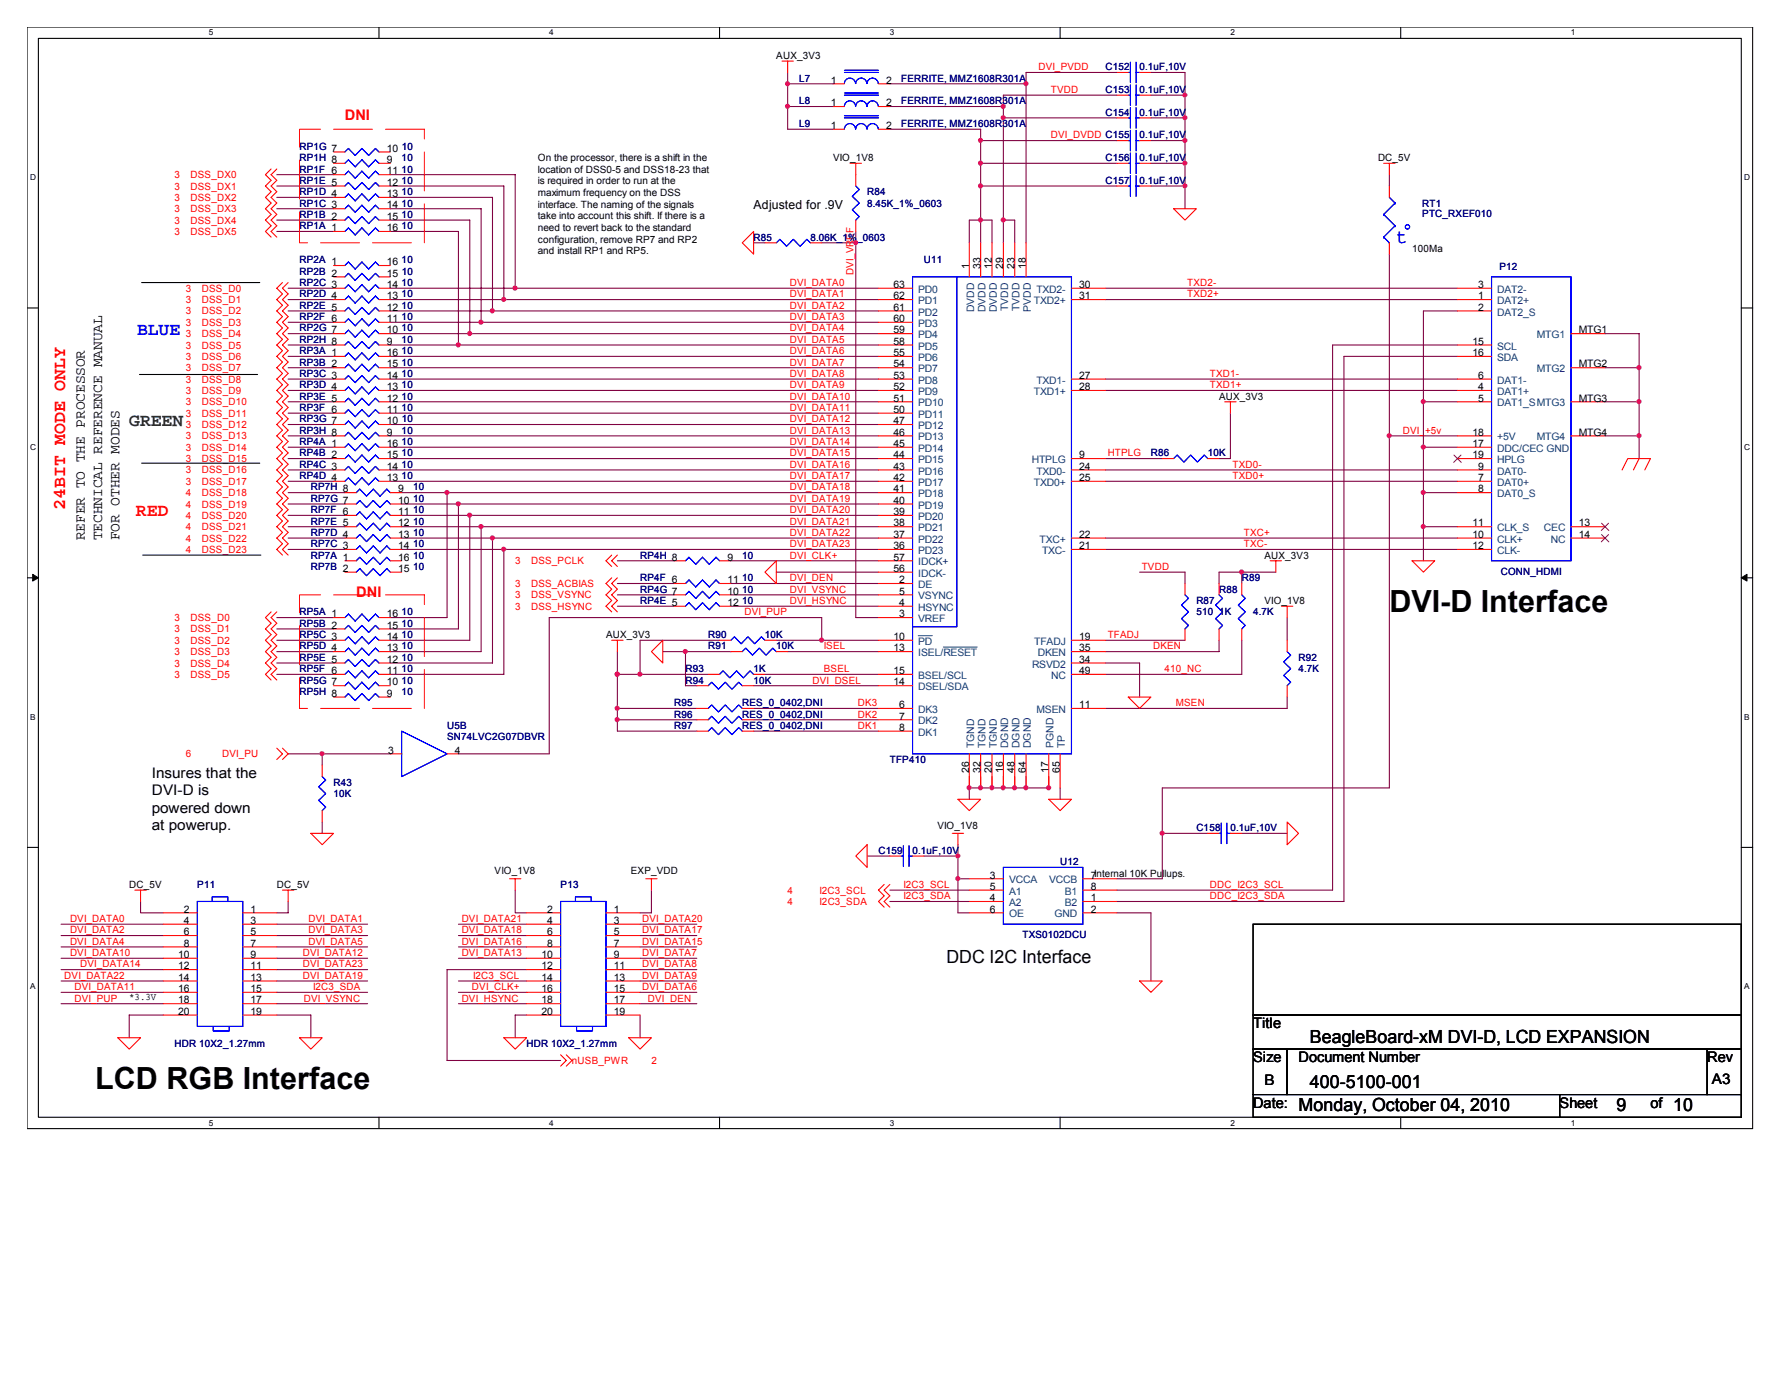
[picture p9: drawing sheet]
<svg xmlns="http://www.w3.org/2000/svg" width="279mm" height="216mm" viewBox="0 0 279 216" stroke-linecap="round" stroke-linejoin="round" font-family="sans-serif">
<defs><g id="words">
<g font-size="4.8">
<text x="217.6" y="95.8">DVI-D Interface</text>
<text x="14.9" y="170.5">LCD RGB Interface</text>
</g>
<text font-size="3.2" fill="#00f" x="218.7" y="38">t</text>
<text font-size="2.8" fill="#00f" x="21.5" y="52.5">BLUE</text>
<text font-size="2.8" fill="#008000" x="20.2" y="66.7">GREEN</text>
<g font-size="2.8" fill="#f00">
<text x="10.2" y="79.8" transform="rotate(-90 10.2 79.8)">24BIT MODE ONLY</text>
<text x="21.3" y="80.7">RED</text>
</g>
<g font-size="2.8">
<text x="148.3" y="150.8">DDC I2C Interface</text>
<text x="205.1" y="163.2">BeagleBoard-xM DVI-D, LCD EXPANSION</text>
<text x="203.4" y="173.9">Monday, October 04, 2010</text>
<text x="205.1" y="170.3">400-5100-001</text>
<text x="253.2" y="173.9">9</text>
<text x="262" y="173.9">10</text>
</g>
<g font-size="2.3" fill="#f00">
<text x="54" y="18.8">DNI</text>
<text x="55.8" y="93.5">DNI</text>
</g>
<g font-size="2.3">
<text x="13.3" y="84.6" transform="rotate(-90 13.3 84.6)">REFER TO THE PROCESSOR</text>
<text x="16" y="84.6" transform="rotate(-90 16 84.6)">TECHNICAL REFERENCE MANUAL</text>
<text x="18.7" y="84.6" transform="rotate(-90 18.7 84.6)">FOR OTHER MODES</text>
<text x="23.8" y="121.9">Insures that the</text>
<text x="23.8" y="124.5">DVI-D is</text>
<text x="23.8" y="127.2">powered down</text>
<text x="23.8" y="129.9">at powerup.</text>
<text x="196.3" y="161">Title</text>
<text x="196.3" y="166.3">Size</text>
<text x="203.4" y="166.3">Document Number</text>
<text x="267.4" y="166.3">Rev</text>
<text x="196.3" y="173.4">Date:</text>
<text x="198" y="169.9">B</text>
<text x="244.3" y="173.4">Sheet</text>
<text x="258.5" y="173.4">of</text>
<text x="268.1" y="169.7">A3</text>
</g>
<text font-size="1.9" x="118" y="32.7">Adjusted for .9V</text>
<g font-size="1.6">
<text x="121.6" y="9.2">AUX_3V3</text>
<text x="130.1" y="16.6">1</text>
<text x="130.1" y="13.1">1</text>
<text x="138.8" y="16.6">2</text>
<text x="138.8" y="13.1">2</text>
<text x="60.6" y="23.7">10</text>
<text x="130.1" y="20.2">1</text>
<text x="138.8" y="20.2">2</text>
<text x="60.6" y="29.1">12</text>
<text x="60.6" y="25.5">9</text>
<text x="60.6" y="27.3">11</text>
<text x="84.2" y="25.2">On the processor, there is a shift in the</text>
<text x="84.2" y="27.1">location of DSS0-5 and DSS18-23 that</text>
<text x="84.2" y="28.9">is required in order to run at the</text>
<text x="130.5" y="25.2">VIO_1V8</text>
<text x="215.8" y="25.2">DC_5V</text>
<text x="60.6" y="32.6">14</text>
<text x="60.6" y="34.4">15</text>
<text x="60.6" y="30.9">13</text>
<text x="84.2" y="30.7">maximum frequency on the DSS</text>
<text x="84.2" y="32.5">interface. The naming of the signals</text>
<text x="84.2" y="34.3">take into account this shift. If there is a</text>
<text x="60.6" y="36.2">16</text>
<text x="60.6" y="41.5">16</text>
<text x="84.2" y="36.2">need to revert back to the standard</text>
<text x="84.2" y="38">configuration, remove RP7 and RP2</text>
<text x="84.2" y="39.8">and install RP1 and RP5.</text>
<text x="221.1" y="39.5">100Ma</text>
<text x="60.6" y="43.3">15</text>
<text x="60.6" y="46.9">13</text>
<text x="60.6" y="45.1">14</text>
<text x="139.9" y="45.1">63</text>
<text x="139.9" y="46.9">62</text>
<text x="151.8" y="42.1" transform="rotate(-90 151.8 42.1)">1</text>
<text x="153.5" y="42.1" transform="rotate(-90 153.5 42.1)">33</text>
<text x="155.3" y="42.1" transform="rotate(-90 155.3 42.1)">12</text>
<text x="157.1" y="42.1" transform="rotate(-90 157.1 42.1)">29</text>
<text x="158.9" y="42.1" transform="rotate(-90 158.9 42.1)">23</text>
<text x="160.7" y="42.1" transform="rotate(-90 160.7 42.1)">18</text>
<text x="169" y="45.1">30</text>
<text x="169" y="46.9">31</text>
<text x="231.5" y="46.9">1</text>
<text x="231.5" y="45.1">3</text>
<text x="60.6" y="50.4">11</text>
<text x="60.6" y="48.6">12</text>
<text x="60.6" y="52.2">10</text>
<text x="60.6" y="54">9</text>
<text x="139.9" y="48.6">61</text>
<text x="139.9" y="50.4">60</text>
<text x="139.9" y="52.2">59</text>
<text x="139.9" y="54">58</text>
<text x="230.6" y="54">15</text>
<text x="231.5" y="48.6">2</text>
<text x="247.3" y="52.2">MTG1</text>
<text x="60.6" y="57.5">15</text>
<text x="60.6" y="55.8">16</text>
<text x="60.6" y="59.3">14</text>
<text x="139.9" y="55.8">55</text>
<text x="139.9" y="57.5">54</text>
<text x="139.9" y="59.3">53</text>
<text x="169" y="59.3">27</text>
<text x="230.6" y="55.8">16</text>
<text x="231.5" y="59.3">6</text>
<text x="247.3" y="57.5">MTG2</text>
<text x="60.6" y="64.6">11</text>
<text x="60.6" y="61.1">13</text>
<text x="60.6" y="62.9">12</text>
<text x="139.9" y="61.1">52</text>
<text x="139.9" y="62.9">51</text>
<text x="139.9" y="64.6">50</text>
<text x="169" y="61.1">28</text>
<text x="190.9" y="62.6">AUX_3V3</text>
<text x="231.5" y="61.1">4</text>
<text x="231.5" y="62.9">5</text>
<text x="247.3" y="62.9">MTG3</text>
<text x="60.6" y="71.8">15</text>
<text x="60.6" y="70">16</text>
<text x="60.6" y="68.2">9</text>
<text x="60.6" y="66.4">10</text>
<text x="139.9" y="66.4">47</text>
<text x="139.9" y="68.2">46</text>
<text x="139.9" y="70">45</text>
<text x="139.9" y="71.8">44</text>
<text x="169" y="71.8">9</text>
<text x="230.6" y="70">17</text>
<text x="230.6" y="68.2">18</text>
<text x="230.6" y="71.8">19</text>
<text x="247.3" y="68.2">MTG4</text>
<text x="60.6" y="73.5">14</text>
<text x="60.6" y="75.3">13</text>
<text x="62.4" y="77.1">9</text>
<text x="139.9" y="73.5">43</text>
<text x="139.9" y="75.3">42</text>
<text x="139.9" y="77.1">41</text>
<text x="169" y="73.5">24</text>
<text x="169" y="75.3">25</text>
<text x="231.5" y="75.3">7</text>
<text x="231.5" y="77.1">8</text>
<text x="231.5" y="73.5">9</text>
<text x="62.4" y="78.9">10</text>
<text x="62.4" y="80.6">11</text>
<text x="62.4" y="82.4">12</text>
<text x="139.9" y="78.9">40</text>
<text x="139.9" y="80.6">39</text>
<text x="139.9" y="82.4">38</text>
<text x="230.6" y="82.4">11</text>
<text x="247.3" y="82.4">13</text>
<text x="62.4" y="89.5">15</text>
<text x="62.4" y="86">14</text>
<text x="62.4" y="87.8">16</text>
<text x="62.4" y="84.2">13</text>
<text x="113.9" y="87.8">9</text>
<text x="139.9" y="84.2">37</text>
<text x="139.9" y="86">36</text>
<text x="139.9" y="87.8">57</text>
<text x="139.9" y="89.5">56</text>
<text x="169" y="86">21</text>
<text x="169" y="84.2">22</text>
<text x="198" y="87.5">AUX_3V3</text>
<text x="230.6" y="84.2">10</text>
<text x="230.6" y="86">12</text>
<text x="247.3" y="84.2">14</text>
<text x="113.9" y="93.1">10</text>
<text x="113.9" y="91.3">11</text>
<text x="113.9" y="94.9">12</text>
<text x="140.8" y="91.3">2</text>
<text x="140.8" y="93.1">5</text>
<text x="140.8" y="94.9">4</text>
<text x="198" y="94.6">VIO_1V8</text>
<text x="60.6" y="102">13</text>
<text x="60.6" y="98.4">15</text>
<text x="60.6" y="100.2">14</text>
<text x="60.6" y="96.6">16</text>
<text x="94.9" y="99.9">AUX_3V3</text>
<text x="139.9" y="102">13</text>
<text x="139.9" y="100.2">10</text>
<text x="140.8" y="96.6">3</text>
<text x="169" y="102">35</text>
<text x="169" y="100.2">19</text>
<text x="60.6" y="105.5">11</text>
<text x="60.6" y="107.3">10</text>
<text x="60.6" y="103.8">12</text>
<text x="139.9" y="105.5">15</text>
<text x="139.9" y="107.3">14</text>
<text x="169" y="105.5">49</text>
<text x="169" y="103.8">34</text>
<text x="60.6" y="109.1">9</text>
<text x="140.8" y="112.6">7</text>
<text x="140.8" y="110.9">6</text>
<text x="169" y="110.9">11</text>
<text x="60.8" y="118">3</text>
<text x="71.2" y="118">4</text>
<text x="140.8" y="114.4">8</text>
<text x="151.8" y="121" transform="rotate(-90 151.8 121)">26</text>
<text x="153.5" y="121" transform="rotate(-90 153.5 121)">32</text>
<text x="155.3" y="121" transform="rotate(-90 155.3 121)">20</text>
<text x="157.1" y="121" transform="rotate(-90 157.1 121)">16</text>
<text x="158.9" y="121" transform="rotate(-90 158.9 121)">48</text>
<text x="160.7" y="121" transform="rotate(-90 160.7 121)">64</text>
<text x="164.2" y="121" transform="rotate(-90 164.2 121)">17</text>
<text x="166" y="121" transform="rotate(-90 166 121)">65</text>
<text x="146.8" y="129.8">VIO_1V8</text>
<text x="77.5" y="136.9">VIO_1V8</text>
<text x="98.8" y="136.9">EXP_VDD</text>
<text x="155" y="137.5">3</text>
<text x="170.8" y="137.5">7Internal 10K Pullups.</text>
<text x="20.2" y="139">DC_5V</text>
<text x="28.8" y="142.9">2</text>
<text x="39.2" y="142.9">1</text>
<text x="43.3" y="139">DC_5V</text>
<text x="85.7" y="142.9">2</text>
<text x="96.1" y="142.9">1</text>
<text x="155" y="139.3">5</text>
<text x="155" y="142.9">6</text>
<text x="155" y="141.1">4</text>
<text x="170.8" y="142.9">2</text>
<text x="170.8" y="139.3">8</text>
<text x="170.8" y="141.1">1</text>
<text x="27.9" y="150">10</text>
<text x="28.8" y="144.7">4</text>
<text x="28.8" y="146.4">6</text>
<text x="28.8" y="148.2">8</text>
<text x="39.2" y="144.7">3</text>
<text x="39.2" y="146.4">5</text>
<text x="39.2" y="148.2">7</text>
<text x="39.2" y="150">9</text>
<text x="84.8" y="150">10</text>
<text x="85.7" y="144.7">4</text>
<text x="85.7" y="146.4">6</text>
<text x="85.7" y="148.2">8</text>
<text x="96.1" y="144.7">3</text>
<text x="96.1" y="146.4">5</text>
<text x="96.1" y="148.2">7</text>
<text x="96.1" y="150">9</text>
<text x="27.9" y="151.8">12</text>
<text x="27.9" y="153.5">14</text>
<text x="27.9" y="155.3">16</text>
<text x="39.2" y="151.8">11</text>
<text x="39.2" y="153.5">13</text>
<text x="39.2" y="155.3">15</text>
<text x="84.8" y="151.8">12</text>
<text x="84.8" y="153.5">14</text>
<text x="84.8" y="155.3">16</text>
<text x="96.1" y="151.8">11</text>
<text x="96.1" y="153.5">13</text>
<text x="96.1" y="155.3">15</text>
<text x="20.2" y="156.6">*3.3V</text>
<text x="27.9" y="157.1">18</text>
<text x="27.9" y="158.9">20</text>
<text x="39.2" y="157.1">17</text>
<text x="39.2" y="158.9">19</text>
<text x="84.8" y="157.1">18</text>
<text x="84.8" y="158.9">20</text>
<text x="96.1" y="157.1">17</text>
<text x="96.1" y="158.9">19</text>
</g>
<g font-size="1.6" fill="#f00">
<text x="162.6" y="11">DVI_PVDD</text>
<text x="164.6" y="14.6">TVDD</text>
<text x="164.6" y="21.7">DVI_DVDD C155</text>
<text x="27.3" y="27.9">3</text>
<text x="27.3" y="29.7">3</text>
<text x="29.8" y="27.9">DSS_DX0</text>
<text x="29.8" y="29.7">DSS_DX1</text>
<text x="27.3" y="31.5">3</text>
<text x="27.3" y="33.2">3</text>
<text x="27.3" y="35">3</text>
<text x="29.8" y="31.5">DSS_DX2</text>
<text x="29.8" y="33.2">DSS_DX3</text>
<text x="29.8" y="35">DSS_DX4</text>
<text x="27.3" y="36.8">3</text>
<text x="29.8" y="36.8">DSS_DX5</text>
<text x="29.1" y="47.5">3</text>
<text x="29.1" y="45.7">3</text>
<text x="31.6" y="47.5">DSS_D1</text>
<text x="31.6" y="45.7">DSS_D0</text>
<text x="123.7" y="44.8">DVI_DATA0</text>
<text x="123.7" y="46.6">DVI_DATA1</text>
<text x="133.7" y="43" transform="rotate(-90 133.7 43)">DVI_VREF</text>
<text x="185.9" y="44.8">TXD2-</text>
<text x="185.9" y="46.6">TXD2+</text>
<text x="29.1" y="52.8">3</text>
<text x="29.1" y="51">3</text>
<text x="29.1" y="49.2">3</text>
<text x="31.6" y="52.8">DSS_D4</text>
<text x="31.6" y="51">DSS_D3</text>
<text x="31.6" y="49.2">DSS_D2</text>
<text x="123.7" y="48.3">DVI_DATA2</text>
<text x="123.7" y="50.1">DVI_DATA3</text>
<text x="123.7" y="51.9">DVI_DATA4</text>
<text x="123.7" y="53.7">DVI_DATA5</text>
<text x="29.1" y="56.3">3</text>
<text x="29.1" y="59.9">3</text>
<text x="29.1" y="58.1">3</text>
<text x="29.1" y="54.6">3</text>
<text x="31.6" y="56.3">DSS_D6</text>
<text x="31.6" y="59.9">DSS_D8</text>
<text x="31.6" y="58.1">DSS_D7</text>
<text x="31.6" y="54.6">DSS_D5</text>
<text x="123.7" y="59">DVI_DATA8</text>
<text x="123.7" y="57.2">DVI_DATA7</text>
<text x="123.7" y="55.5">DVI_DATA6</text>
<text x="189.5" y="59">TXD1-</text>
<text x="29.1" y="65.2">3</text>
<text x="29.1" y="63.5">3</text>
<text x="29.1" y="61.7">3</text>
<text x="31.6" y="65.2">DSS_D11</text>
<text x="31.6" y="63.5">DSS_D10</text>
<text x="31.6" y="61.7">DSS_D9</text>
<text x="123.7" y="60.8">DVI_DATA9</text>
<text x="123.7" y="64.3">DVI_DATA11</text>
<text x="123.7" y="62.6">DVI_DATA10</text>
<text x="189.5" y="60.8">TXD1+</text>
<text x="29.1" y="67">3</text>
<text x="29.1" y="70.6">3</text>
<text x="29.1" y="68.8">3</text>
<text x="31.6" y="67">DSS_D12</text>
<text x="31.6" y="70.6">DSS_D14</text>
<text x="31.6" y="68.8">DSS_D13</text>
<text x="123.7" y="67.9">DVI_DATA13</text>
<text x="123.7" y="71.5">DVI_DATA15</text>
<text x="123.7" y="69.7">DVI_DATA14</text>
<text x="123.7" y="66.1">DVI_DATA12</text>
<text x="173.5" y="71.5">HTPLG</text>
<text x="219.7" y="67.9">DVI_+5v</text>
<text x="29.1" y="75.9">3</text>
<text x="29.1" y="77.7">4</text>
<text x="29.1" y="72.3">3</text>
<text x="29.1" y="74.1">3</text>
<text x="31.6" y="75.9">DSS_D17</text>
<text x="31.6" y="77.7">DSS_D18</text>
<text x="31.6" y="72.3">DSS_D15</text>
<text x="31.6" y="74.1">DSS_D16</text>
<text x="123.7" y="73.2">DVI_DATA16</text>
<text x="123.7" y="75">DVI_DATA17</text>
<text x="123.7" y="76.8">DVI_DATA18</text>
<text x="193" y="75">TXD0+</text>
<text x="193" y="73.2">TXD0-</text>
<text x="29.1" y="83">4</text>
<text x="29.1" y="81.2">4</text>
<text x="29.1" y="79.5">4</text>
<text x="31.6" y="83">DSS_D21</text>
<text x="31.6" y="81.2">DSS_D20</text>
<text x="31.6" y="79.5">DSS_D19</text>
<text x="123.7" y="78.6">DVI_DATA19</text>
<text x="123.7" y="80.3">DVI_DATA20</text>
<text x="123.7" y="82.1">DVI_DATA21</text>
<text x="123.7" y="83.9">DVI_DATA22</text>
<text x="194.8" y="83.9">TXC+</text>
<text x="29.1" y="86.6">4</text>
<text x="29.1" y="84.8">4</text>
<text x="31.6" y="86.6">DSS_D23</text>
<text x="31.6" y="84.8">DSS_D22</text>
<text x="80.7" y="88.3">3</text>
<text x="83.2" y="88.3">DSS_PCLK</text>
<text x="123.7" y="87.5">DVI_CLK+</text>
<text x="123.7" y="85.7">DVI_DATA23</text>
<text x="178.8" y="89.2">TVDD</text>
<text x="194.8" y="85.7">TXC-</text>
<text x="80.7" y="93.7">3</text>
<text x="80.7" y="91.9">3</text>
<text x="80.7" y="95.5">3</text>
<text x="83.2" y="93.7">DSS_VSYNC</text>
<text x="83.2" y="91.9">DSS_ACBIAS</text>
<text x="83.2" y="95.5">DSS_HSYNC</text>
<text x="123.7" y="92.8">DVI_VSYNC</text>
<text x="123.7" y="94.6">DVI_HSYNC</text>
<text x="123.7" y="91">DVI_DEN</text>
<text x="27.3" y="100.8">3</text>
<text x="27.3" y="99">3</text>
<text x="27.3" y="97.2">3</text>
<text x="29.8" y="100.8">DSS_D2</text>
<text x="29.8" y="99">DSS_D1</text>
<text x="29.8" y="97.2">DSS_D0</text>
<text x="116.6" y="96.4">DVI_PUP</text>
<text x="129" y="101.7">ISEL</text>
<text x="173.5" y="99.9">TFADJ</text>
<text x="180.6" y="101.7">DKEN</text>
<text x="27.3" y="106.1">3</text>
<text x="27.3" y="104.4">3</text>
<text x="27.3" y="102.6">3</text>
<text x="29.8" y="106.1">DSS_D5</text>
<text x="29.8" y="104.4">DSS_D4</text>
<text x="29.8" y="102.6">DSS_D3</text>
<text x="127.3" y="107">DVI_DSEL</text>
<text x="129" y="105.2">BSEL</text>
<text x="182.4" y="105.2">410_NC</text>
<text x="134.4" y="110.6">DK3</text>
<text x="134.4" y="112.4">DK2</text>
<text x="184.1" y="110.6">MSEN</text>
<text x="29.1" y="118.6">6</text>
<text x="34.8" y="118.6">DVI_PU</text>
<text x="134.4" y="114.1">DK1</text>
<text x="123.4" y="141.7">4</text>
<text x="123.4" y="139.9">4</text>
<text x="128.4" y="141.7">I2C3_SDA</text>
<text x="128.4" y="139.9">I2C3_SCL</text>
<text x="141.5" y="140.8">I2C3_SDA</text>
<text x="141.5" y="139">I2C3_SCL</text>
<text x="189.5" y="139">DDC_I2C3_SCL</text>
<text x="189.5" y="140.8">DDC_I2C3_SDA</text>
<text x="11" y="144.4">DVI_DATA0</text>
<text x="11" y="146.1">DVI_DATA2</text>
<text x="11" y="147.9">DVI_DATA4</text>
<text x="11" y="149.7">DVI_DATA10</text>
<text x="47.4" y="149.7">DVI_DATA12</text>
<text x="48.3" y="144.4">DVI_DATA1</text>
<text x="48.3" y="146.1">DVI_DATA3</text>
<text x="48.3" y="147.9">DVI_DATA5</text>
<text x="72.3" y="147.9">DVI_DATA16</text>
<text x="72.3" y="146.1">DVI_DATA18</text>
<text x="72.3" y="144.4">DVI_DATA21</text>
<text x="72.3" y="149.7">DVI_DATA13</text>
<text x="100.6" y="144.4">DVI_DATA20</text>
<text x="100.6" y="146.1">DVI_DATA17</text>
<text x="100.6" y="149.7">DVI_DATA7</text>
<text x="100.6" y="147.9">DVI_DATA15</text>
<text x="10.1" y="153.2">DVI_DATA22</text>
<text x="11.7" y="155">DVI_DATA11</text>
<text x="12.6" y="151.5">DVI_DATA14</text>
<text x="47.4" y="153.2">DVI_DATA19</text>
<text x="47.4" y="151.5">DVI_DATA23</text>
<text x="49" y="155">I2C3_SDA</text>
<text x="73.9" y="155">DVI_CLK+</text>
<text x="74.1" y="153.2">I2C3_SCL</text>
<text x="100.6" y="155">DVI_DATA6</text>
<text x="100.6" y="151.5">DVI_DATA8</text>
<text x="100.6" y="153.2">DVI_DATA9</text>
<text x="11.7" y="156.8">DVI_PUP</text>
<text x="47.6" y="156.8">DVI_VSYNC</text>
<text x="72.3" y="156.8">DVI_HSYNC</text>
<text x="101.5" y="156.8">DVI_DEN</text>
<text x="89.6" y="166.6">nUSB_PWR</text>
<text x="102" y="166.6">2</text>
</g>
<g font-size="1.6" fill="#000080">
<text x="173.1" y="11">C152</text>
<text x="178.5" y="11">0.1uF,10V</text>
<text x="125.1" y="16.3">L8</text>
<text x="125.1" y="12.8">L7</text>
<text x="141.1" y="16.3">FERRITE, MMZ1608R301A</text>
<text x="141.1" y="12.8">FERRITE, MMZ1608R301A</text>
<text x="173.1" y="14.6">C153</text>
<text x="178.5" y="14.6">0.1uF,10V</text>
<text x="46.9" y="23.5">RP1G 7</text>
<text x="62.9" y="23.5">10</text>
<text x="125.1" y="19.9">L9</text>
<text x="141.1" y="19.9">FERRITE, MMZ1608R301A</text>
<text x="173.1" y="18.1">C154</text>
<text x="178.5" y="21.7">0.1uF,10V</text>
<text x="178.5" y="18.1">0.1uF,10V</text>
<text x="46.9" y="28.8">RP1E 5</text>
<text x="46.9" y="25.2">RP1H 8</text>
<text x="46.9" y="27">RP1F 6</text>
<text x="62.9" y="25.2">10</text>
<text x="62.9" y="28.8">10</text>
<text x="62.9" y="27">10</text>
<text x="173.1" y="28.8">C157</text>
<text x="173.1" y="25.2">C156</text>
<text x="178.5" y="28.8">0.1uF,10V</text>
<text x="178.5" y="25.2">0.1uF,10V</text>
<text x="46.9" y="32.3">RP1C 3</text>
<text x="46.9" y="34.1">RP1B 2</text>
<text x="46.9" y="35.9">RP1A 1</text>
<text x="46.9" y="30.6">RP1D 4</text>
<text x="62.9" y="32.3">10</text>
<text x="62.9" y="30.6">10</text>
<text x="62.9" y="34.1">10</text>
<text x="62.9" y="35.9">10</text>
<text x="135.8" y="30.6">R84</text>
<text x="135.8" y="32.3">8.45K_1%_0603</text>
<text x="222.8" y="32.3">RT1</text>
<text x="222.8" y="34">PTC_RXEF010</text>
<text x="46.9" y="41.2">RP2A 1</text>
<text x="62.9" y="41.2">10</text>
<text x="118" y="37.7">R85</text>
<text x="126.9" y="37.7">8.06K_1%_0603</text>
<text x="144.7" y="41.2">U11</text>
<text x="46.9" y="43">RP2B 2</text>
<text x="46.9" y="46.6">RP2D 4</text>
<text x="46.9" y="44.8">RP2C 3</text>
<text x="62.9" y="46.6">10</text>
<text x="62.9" y="44.8">10</text>
<text x="62.9" y="43">10</text>
<text x="234.8" y="42.3">P12</text>
<text x="46.9" y="50.1">RP2F 6</text>
<text x="46.9" y="48.3">RP2E 5</text>
<text x="46.9" y="51.9">RP2G 7</text>
<text x="46.9" y="53.7">RP2H 8</text>
<text x="62.9" y="53.7">10</text>
<text x="62.9" y="48.3">10</text>
<text x="62.9" y="50.1">10</text>
<text x="62.9" y="51.9">10</text>
<text x="46.9" y="57.2">RP3B 2</text>
<text x="46.9" y="55.5">RP3A 1</text>
<text x="46.9" y="59">RP3C 3</text>
<text x="62.9" y="59">10</text>
<text x="62.9" y="57.2">10</text>
<text x="62.9" y="55.5">10</text>
<text x="46.9" y="64.3">RP3F 6</text>
<text x="46.9" y="60.8">RP3D 4</text>
<text x="46.9" y="62.6">RP3E 5</text>
<text x="62.9" y="60.8">10</text>
<text x="62.9" y="62.6">10</text>
<text x="62.9" y="64.3">10</text>
<text x="46.9" y="71.5">RP4B 2</text>
<text x="46.9" y="69.7">RP4A 1</text>
<text x="46.9" y="67.9">RP3H 8</text>
<text x="46.9" y="66.1">RP3G 7</text>
<text x="62.9" y="67.9">10</text>
<text x="62.9" y="71.5">10</text>
<text x="62.9" y="69.7">10</text>
<text x="62.9" y="66.1">10</text>
<text x="180.3" y="71.5">R86</text>
<text x="189.1" y="71.5">10K</text>
<text x="46.9" y="73.2">RP4C 3</text>
<text x="46.9" y="75">RP4D 4</text>
<text x="48.7" y="76.8">RP7H 8</text>
<text x="62.9" y="73.2">10</text>
<text x="62.9" y="75">10</text>
<text x="64.7" y="76.8">10</text>
<text x="48.7" y="78.6">RP7G 7</text>
<text x="48.7" y="80.3">RP7F 6</text>
<text x="48.7" y="82.1">RP7E 5</text>
<text x="48.7" y="83.9">RP7D 4</text>
<text x="64.7" y="82.1">10</text>
<text x="64.7" y="78.6">10</text>
<text x="64.7" y="80.3">10</text>
<text x="64.7" y="83.9">10</text>
<text x="48.7" y="89.2">RP7B 2</text>
<text x="48.7" y="85.7">RP7C 3</text>
<text x="48.7" y="87.5">RP7A 1</text>
<text x="64.7" y="85.7">10</text>
<text x="64.7" y="89.2">10</text>
<text x="64.7" y="87.5">10</text>
<text x="100.2" y="87.5">RP4H 8</text>
<text x="116.2" y="87.5">10</text>
<text x="235" y="90">CONN_HDMI</text>
<text x="100.2" y="92.8">RP4G 7</text>
<text x="100.2" y="91">RP4F 6</text>
<text x="100.2" y="94.6">RP4E 5</text>
<text x="116.2" y="94.6">10</text>
<text x="116.2" y="92.8">10</text>
<text x="116.2" y="91">10</text>
<text x="187.4" y="94.6">R87</text>
<text x="190.9" y="92.8">R88</text>
<text x="194.5" y="91">R89</text>
<text x="46.9" y="101.7">RP5D 4</text>
<text x="46.9" y="98.1">RP5B 2</text>
<text x="46.9" y="99.9">RP5C 3</text>
<text x="46.9" y="96.4">RP5A 1</text>
<text x="62.9" y="101.7">10</text>
<text x="62.9" y="99.9">10</text>
<text x="62.9" y="98.1">10</text>
<text x="62.9" y="96.4">10</text>
<text x="110.9" y="101.7">R91</text>
<text x="110.9" y="99.9">R90</text>
<text x="119.8" y="99.9">10K</text>
<text x="121.6" y="101.7">10K</text>
<text x="187.4" y="96.4">510</text>
<text x="190.9" y="96.4">1K</text>
<text x="196.3" y="96.4">4.7K</text>
<text x="46.9" y="105.2">RP5F 6</text>
<text x="46.9" y="107">RP5G 7</text>
<text x="46.9" y="103.5">RP5E 5</text>
<text x="62.9" y="103.5">10</text>
<text x="62.9" y="105.2">10</text>
<text x="62.9" y="107">10</text>
<text x="107.4" y="105.2">R93</text>
<text x="107.4" y="107">R94</text>
<text x="118" y="107">10K</text>
<text x="118" y="105.2">1K</text>
<text x="203.4" y="103.5">R92</text>
<text x="203.4" y="105.2">4.7K</text>
<text x="46.9" y="108.8">RP5H 8</text>
<text x="62.9" y="108.8">10</text>
<text x="105.6" y="112.4">R96</text>
<text x="105.6" y="110.6">R95</text>
<text x="116.2" y="112.4">RES_0_0402,DNI</text>
<text x="116.2" y="110.6">RES_0_0402,DNI</text>
<text x="70" y="114.1">U5B</text>
<text x="70" y="115.9">SN74LVC2G07DBVR</text>
<text x="105.6" y="114.1">R97</text>
<text x="116.2" y="114.1">RES_0_0402,DNI</text>
<text x="139.4" y="119.5">TFP410</text>
<text x="52.2" y="123">R43</text>
<text x="52.2" y="124.8">10K</text>
<text x="187.4" y="130.1">C158</text>
<text x="192.7" y="130.1">0.1uF,10V</text>
<text x="137.6" y="133.7">C159</text>
<text x="142.9" y="133.7">0.1uF,10V</text>
<text x="166" y="135.5">U12</text>
<text x="30.9" y="139">P11</text>
<text x="87.8" y="139">P13</text>
<text x="160.1" y="146.9">TXS0102DCU</text>
<text x="27.3" y="163.9">HDR 10X2_1.27mm</text>
<text x="82.5" y="163.9">HDR 10X2_1.27mm</text>
</g>
<g font-size="1.6" fill="#004080">
<text x="143.8" y="45.8">PD0</text>
<text x="143.8" y="47.6">PD1</text>
<text x="161.9" y="47.6">TXD2+</text>
<text x="162.3" y="45.8">TXD2-</text>
<text x="234.5" y="47.6">DAT2+</text>
<text x="234.5" y="45.8">DAT2-</text>
<text x="143.8" y="49.4">PD2</text>
<text x="143.8" y="51.2">PD3</text>
<text x="143.8" y="53">PD4</text>
<text x="152.6" y="48.9" transform="rotate(-90 152.6 48.9)">DVDD</text>
<text x="154.3" y="48.9" transform="rotate(-90 154.3 48.9)">DVDD</text>
<text x="156.1" y="48.9" transform="rotate(-90 156.1 48.9)">DVDD</text>
<text x="157.9" y="48.7" transform="rotate(-90 157.9 48.7)">TVDD</text>
<text x="159.7" y="48.7" transform="rotate(-90 159.7 48.7)">TVDD</text>
<text x="161.5" y="48.8" transform="rotate(-90 161.5 48.8)">PVDD</text>
<text x="234.5" y="49.4">DAT2_S</text>
<text x="240.7" y="53">MTG1</text>
<text x="143.8" y="54.7">PD5</text>
<text x="143.8" y="56.5">PD6</text>
<text x="143.8" y="58.3">PD7</text>
<text x="234.5" y="54.7">SCL</text>
<text x="234.5" y="56.5">SDA</text>
<text x="240.7" y="58.3">MTG2</text>
<text x="143.8" y="60.1">PD8</text>
<text x="143.8" y="61.8">PD9</text>
<text x="143.8" y="63.6">PD10</text>
<text x="143.8" y="65.4">PD11</text>
<text x="161.9" y="61.8">TXD1+</text>
<text x="162.3" y="60.1">TXD1-</text>
<text x="234.5" y="61.8">DAT1+</text>
<text x="234.5" y="63.6">DAT1_SMTG3</text>
<text x="234.5" y="60.1">DAT1-</text>
<text x="143.8" y="67.2">PD12</text>
<text x="143.8" y="69">PD13</text>
<text x="143.8" y="70.7">PD14</text>
<text x="234.5" y="70.7">DDC/CEC GND</text>
<text x="234.5" y="69">+5V</text>
<text x="240.7" y="69">MTG4</text>
<text x="143.8" y="72.5">PD15</text>
<text x="143.8" y="74.3">PD16</text>
<text x="143.8" y="76.1">PD17</text>
<text x="143.8" y="77.9">PD18</text>
<text x="161.6" y="72.5">HTPLG</text>
<text x="161.9" y="76.1">TXD0+</text>
<text x="162.3" y="74.3">TXD0-</text>
<text x="234.5" y="76.1">DAT0+</text>
<text x="234.5" y="77.9">DAT0_S</text>
<text x="234.5" y="74.3">DAT0-</text>
<text x="234.5" y="72.5">HPLG</text>
<text x="143.8" y="79.6">PD19</text>
<text x="143.8" y="81.4">PD20</text>
<text x="143.8" y="83.2">PD21</text>
<text x="234.5" y="83.2">CLK_S</text>
<text x="241.8" y="83.2">CEC</text>
<text x="143.8" y="85">PD22</text>
<text x="143.8" y="86.7">PD23</text>
<text x="143.8" y="88.5">IDCK+</text>
<text x="162.8" y="85">TXC+</text>
<text x="163.2" y="86.7">TXC-</text>
<text x="234.5" y="85">CLK+</text>
<text x="234.5" y="86.7">CLK-</text>
<text x="242.9" y="85">NC</text>
<text x="143.8" y="90.3">IDCK-</text>
<text x="143.8" y="92.1">DE</text>
<text x="143.8" y="93.9">VSYNC</text>
<text x="143.8" y="95.6">HSYNC</text>
<text x="143.8" y="97.4">VREF</text>
<text x="143.8" y="101">PD</text>
<text x="162" y="101">TFADJ</text>
<text x="143.8" y="106.3">BSEL/SCL</text>
<text x="143.8" y="102.7">ISEL/RESET</text>
<text x="161.6" y="104.5">RSVD2</text>
<text x="162.5" y="102.7">DKEN</text>
<text x="164.6" y="106.3">NC</text>
<text x="143.8" y="113.4">DK2</text>
<text x="143.8" y="108.1">DSEL/SDA</text>
<text x="143.8" y="111.6">DK3</text>
<text x="162.3" y="111.6">MSEN</text>
<text x="143.8" y="115.2">DK1</text>
<text x="152.6" y="117.1" transform="rotate(-90 152.6 117.1)">TGND</text>
<text x="154.3" y="117.1" transform="rotate(-90 154.3 117.1)">TGND</text>
<text x="156.1" y="117.1" transform="rotate(-90 156.1 117.1)">TGND</text>
<text x="157.9" y="117.1" transform="rotate(-90 157.9 117.1)">DGND</text>
<text x="159.7" y="117.1" transform="rotate(-90 159.7 117.1)">DGND</text>
<text x="161.5" y="117.1" transform="rotate(-90 161.5 117.1)">DGND</text>
<text x="165" y="117.1" transform="rotate(-90 165 117.1)">PGND</text>
<text x="166.8" y="117.1" transform="rotate(-90 166.8 117.1)">TP</text>
<text x="158" y="140.1">A1</text>
<text x="158" y="138.3">VCCA</text>
<text x="158" y="143.6">OE</text>
<text x="158" y="141.9">A2</text>
<text x="164.3" y="138.3">VCCB</text>
<text x="165.1" y="143.6">GND</text>
<text x="166.8" y="140.1">B1</text>
<text x="166.8" y="141.9">B2</text>
</g>
<g font-size="1.3">
<text x="32.7" y="5.5">5</text>
<text x="86" y="5.5">4</text>
<text x="139.4" y="5.5">3</text>
<text x="192.7" y="5.5">2</text>
<text x="246" y="5.5">1</text>
<text x="4.7" y="28.2">D</text>
<text x="273.2" y="28.2">D</text>
<text x="4.7" y="70.4">C</text>
<text x="273.2" y="70.4">C</text>
<text x="4.7" y="112.7">B</text>
<text x="273.2" y="112.7">B</text>
<text x="4.7" y="154.9">A</text>
<text x="273.2" y="154.9">A</text>
<text x="32.7" y="176.2">5</text>
<text x="86" y="176.2">4</text>
<text x="139.4" y="176.2">3</text>
<text x="192.7" y="176.2">2</text>
<text x="246" y="176.2">1</text>
</g>
</g></defs>
<path d="M4.2 4.2h270.3v172.5h-270.3zM6 6h266.7v168.9h-266.7z" fill="none" stroke="#000" stroke-width=".17"/>
<g fill="#fff">
<path d="M32.7 4.4h.7v1.4h-.7z"/>
<path d="M32.7 175.1h.7v1.4h-.7z"/>
</g>
<path d="M59.4 4.2v1.8M59.4 174.9v1.8" fill="none" stroke="#000" stroke-width=".17"/>
<g fill="#fff">
<path d="M86 4.4h.7v1.4h-.7z"/>
<path d="M86 175.1h.7v1.4h-.7z"/>
</g>
<path d="M112.7 4.2v1.8M112.7 174.9v1.8" fill="none" stroke="#000" stroke-width=".17"/>
<g fill="#fff">
<path d="M139.4 4.4h.6v1.4h-.6z"/>
<path d="M139.4 175.1h.6v1.4h-.6z"/>
</g>
<path d="M166 4.2v1.8M166 174.9v1.8" fill="none" stroke="#000" stroke-width=".17"/>
<g fill="#fff">
<path d="M192.7 4.4h.7v1.4h-.7z"/>
<path d="M192.7 175.1h.7v1.4h-.7z"/>
</g>
<path d="M219.4 4.2v1.8M219.4 174.9v1.8" fill="none" stroke="#000" stroke-width=".17"/>
<g fill="#fff">
<path d="M246 4.4h.7v1.4h-.7z"/>
<path d="M246 175.1h.7v1.4h-.7z"/>
<path d="M4.7 27.1h.9v1.4h-.9z"/>
<path d="M273.2 27.1h.9v1.4h-.9z"/>
<path d="M4.7 69.3h.9v1.4h-.9z"/>
<path d="M273.2 69.3h.9v1.4h-.9z"/>
</g>
<path d="M4.2 48.2h1.8M272.7 48.2h1.8" fill="none" stroke="#000" stroke-width=".17"/>
<g fill="#fff">
<path d="M4.7 111.5h.8v1.4h-.8z"/>
<path d="M273.2 111.5h.8v1.4h-.8z"/>
</g>
<path d="M4.2 90.5h1.8M272.7 90.5h1.8" fill="none" stroke="#000" stroke-width=".17"/>
<path d="M5.1 89.9l.9 .6-.9 .5zM272.7 90.5l.9-.6v1.1z" fill="#000" stroke="#000" stroke-width=".16"/>
<g fill="#fff">
<path d="M4.7 153.8h.8v1.4h-.8z"/>
<path d="M273.2 153.8h.8v1.4h-.8z"/>
</g>
<g fill="none" stroke="#000" stroke-width=".17">
<path d="M21.8 58.6h18.5M22.2 44.2h18.5M22.2 72.5h18.5M22.4 86.9h18.5M4.2 132.7h1.8M272.7 132.7h1.8M196.3 144.7h76.4v14.2h-76.4zM196.3 158.9h76.4v5.4h-76.4zM196.3 164.3h5.3v7.1h-5.3zM196.3 171.4h48v3.5h-48zM201.6 164.3h65.8v7.1h-65.8zM244.3 171.4h28.4v3.5h-28.4z"/>
<path d="M267.4 164.3h5.3v7.1h-5.3z"/>
</g>
<g fill="none" stroke="#800040" stroke-width=".17">
<path d="M123.4 11.3v8.9h7.1M123.4 13.1h7.1M123.4 16.7h7.1M139.4 13.1h21.3M139.4 16.7h17.7M157.1 18.5h17.8M174.9 11.3h-14.2v26.7M174.9 14.9h-17.8v23.1M180.3 11.3h5.3v21.4M180.3 14.9h5.3M180.3 18.5h5.3M43.3 34.5h8.9"/>
<path d="M43.3 29.1h8.9M43.3 27.3h8.9M43.3 30.9h8.9M43.3 32.7h8.9M43.3 36.2h8.9M61.1 34.5h12.5v17.7M61.1 29.1h17.8v17.8M61.1 27.3h19.6v17.8M61.1 30.9h16v17.8M61.1 32.7h14.3v17.8M61.1 36.2h10.7v17.8M118 38h1.8"/>
<path d="M128.7 38h5.3M134 36.2v60.5h3.6M139.4 20.2h14.2v17.8M151.8 38v-3.5h3.6v3.5M153.6 22h21.3M153.6 25.6h21.3M153.6 29.1h21.3M157.1 34.5h1.8v3.5M180.3 22h5.3M180.3 25.6h5.3M180.3 29.1h5.3M217.6 39.8v83.6h-35.6v14.2h-7.1"/>
<path d="M217.6 27.3v1.8M45.1 59.4h7.1M45.1 57.6h7.1M45.1 54h7.1M45.1 45.1h7.1M45.1 55.8h7.1M45.1 46.9h7.1M45.1 48.7h7.1M45.1 52.2h7.1M45.1 50.5h7.1M61.1 59.4h76.5M61.1 57.6h76.5"/>
<path d="M61.1 54h76.5M61.1 45.1h76.5M61.1 55.8h76.5M61.1 46.9h76.5M61.1 48.7h76.5M61.1 52.2h76.5M61.1 50.5h76.5M173.1 59.4h55.2M173.1 45.1h55.2M173.1 46.9h55.2M228.3 54h-19.6v85.4h-33.8M228.3 55.8h-17.8v85.3h-35.6"/>
<path d="M228.3 48.7h-5.4v14.2M251.4 57.6h5.3M251.4 52.2h5.3v19.6M45.1 61.1h7.1M45.1 64.7h7.1M45.1 71.8h7.1M45.1 75.4h7.1M45.1 68.2h7.1M45.1 62.9h7.1M45.1 70h7.1M45.1 73.6h7.1M45.1 66.5h7.1"/>
<path d="M45.1 77.1h8.9M45.1 78.9h8.9M61.1 61.1h76.5M61.1 64.7h76.5M61.1 71.8h76.5M61.1 75.4h76.5M61.1 68.2h76.5M61.1 62.9h76.5M61.1 70h76.5M61.1 73.6h76.5M61.1 66.5h76.5M62.9 77.1h74.7"/>
<path d="M62.9 78.9h74.7M70 77.1v19.6h-8.9M71.8 78.9v19.6h-10.7M173.1 61.1h55.2M173.1 71.8h8.9M173.1 75.4h55.2M173.1 73.6h55.2M192.7 64.7v7.1h-1.8M217.6 68.2h10.7M222.9 62.9v7.1h5.4M222.9 62.9h5.4M222.9 70v17.8"/>
<path d="M222.9 77.1h5.4M251.4 68.2h5.3M251.4 62.9h5.3M43.3 96.7h8.9M43.3 98.5h8.9M45.1 84.2h8.9M45.1 82.5h8.9M45.1 86h8.9M45.1 80.7h8.9M62.9 84.2h74.7M62.9 82.5h74.7M62.9 86h74.7"/>
<path d="M62.9 80.7h74.7M73.6 80.7v19.5h-12.5M75.4 82.5v19.5h-14.3M77.1 84.2v19.6h-16M78.9 86v19.6h-17.8M96.7 87.8h8.9M96.7 94.9h8.9M96.7 93.1h8.9M96.7 91.4h8.9M114.5 87.8h23.1M114.5 94.9h23.1M114.5 93.1h23.1"/>
<path d="M114.5 91.4h23.1M121.6 89.6h16M173.1 84.2h55.2M173.1 86h55.2M178.5 89.6h7.1v1.8M194.5 89.6v1.8M199.8 89.6h-8.9v1.8M201.6 96.7v3.5M222.9 82.5h5.4M43.3 100.2h8.9M43.3 105.6h8.9M43.3 102h8.9"/>
<path d="M43.3 103.8h8.9M45.1 118h16M50.5 118v1.8M96.7 102v12.5h12.4M96.7 105.6h14.2M96.7 112.7h12.4M96.7 110.9h12.4M103.8 102h10.7M107.4 102v5.4h1.7M112.7 100.2h-12.5v5.4M118 107.4h19.6M118 114.5h19.6"/>
<path d="M118 112.7h19.6M118 110.9h19.6M119.8 105.6h17.8M121.6 100.2h16M123.4 102h14.2M128.7 100.2v-3.5h-42.7v21.3h-14.2M173.1 100.2h12.5M173.1 103.8h5.4v5.3M190.9 100.2v1.8h-17.8M194.5 100.2v5.4h-21.4M201.6 109.1v1.8h-28.5M50.5 128.7v1.8"/>
<path d="M80.7 139.4v3.5h1.8M102 139.4v3.5h-1.8M135.8 134h3.6M139.4 139.4h12.4M144.7 134h5.3M150 137.6h1.8M150 132.2v10.7h1.8M151.8 121.6v3.5M153.6 121.6v1.8M155.4 121.6v1.8M157.1 121.6v1.8M158.9 121.6v1.8"/>
<path d="M160.7 121.6v1.8M164.3 121.6v1.8h-12.5M166 123.4v1.7M182 130.5h7.1M194.5 130.5h7.1M9.6 148.3h16M9.6 153.6h16M9.6 157.1h16M9.6 146.5h16M9.6 155.4h16M9.6 144.7h16M9.6 150h16"/>
<path d="M9.6 151.8h16M22 141.1v1.8h3.6M25.6 158.9h-5.4v3.6M43.3 148.3h14.3M43.3 153.6h14.3M43.3 157.1h14.3M43.3 146.5h14.3M43.3 155.4h14.3M43.3 144.7h14.3M43.3 150h14.3M43.3 151.8h14.3M43.3 158.9h5.4v3.6"/>
<path d="M45.1 141.1v1.8h-1.8M71.8 148.3h10.7M71.8 153.6h10.7M71.8 157.1h10.7M71.8 146.5h10.7M71.8 155.4h10.7M71.8 144.7h10.7M71.8 150h10.7M82.5 151.8h-12.5v14.2h17.8M82.5 158.9h-1.8v3.6M100.2 158.9v3.6M100.2 148.3h8.9"/>
<path d="M100.2 153.6h8.9M100.2 157.1h8.9M100.2 146.5h8.9M100.2 155.4h8.9M100.2 144.7h8.9M100.2 150h8.9M100.2 151.8h8.9M139.4 141.1h12.4M174.9 142.9h5.4v10.7"/>
</g>
<g fill="#f0f" stroke="#f0f" stroke-width=".17">
<circle cx="164.2" cy="123.3" r=".32"/>
<circle cx="128.7" cy="100.2" r=".32"/>
<circle cx="182" cy="130.4" r=".32"/>
<circle cx="222.9" cy="70" r=".32"/>
<circle cx="160.7" cy="13.1" r=".32"/>
<circle cx="157.1" cy="16.7" r=".32"/>
<circle cx="153.6" cy="34.4" r=".32"/>
<circle cx="217.6" cy="68.2" r=".32"/>
<circle cx="134" cy="38" r=".32"/>
<circle cx="157.1" cy="34.4" r=".32"/>
<circle cx="222.9" cy="82.4" r=".32"/>
<circle cx="153.6" cy="29.1" r=".32"/>
<circle cx="153.6" cy="25.5" r=".32"/>
<circle cx="153.6" cy="123.3" r=".32"/>
<circle cx="123.3" cy="16.7" r=".32"/>
<circle cx="96.7" cy="112.7" r=".32"/>
<circle cx="100.2" cy="105.6" r=".32"/>
<circle cx="96.7" cy="105.6" r=".32"/>
<circle cx="185.6" cy="22" r=".32"/>
<circle cx="107.3" cy="102" r=".32"/>
<circle cx="185.6" cy="14.9" r=".32"/>
<circle cx="151.8" cy="123.3" r=".32"/>
<circle cx="160.7" cy="123.3" r=".32"/>
<circle cx="222.9" cy="62.9" r=".32"/>
<circle cx="157.1" cy="123.3" r=".32"/>
<circle cx="185.6" cy="29.1" r=".32"/>
<circle cx="185.6" cy="18.4" r=".32"/>
<circle cx="194.5" cy="89.6" r=".32"/>
<circle cx="222.9" cy="77.1" r=".32"/>
<circle cx="158.9" cy="123.3" r=".32"/>
<circle cx="153.6" cy="22" r=".32"/>
<circle cx="155.3" cy="123.3" r=".32"/>
<circle cx="96.7" cy="110.9" r=".32"/>
<circle cx="123.3" cy="13.1" r=".32"/>
<circle cx="157.1" cy="18.4" r=".32"/>
<circle cx="185.6" cy="25.5" r=".32"/>
<circle cx="256.7" cy="68.2" r=".32"/>
<circle cx="256.7" cy="57.5" r=".32"/>
<circle cx="256.7" cy="62.9" r=".32"/>
<circle cx="80.7" cy="45.1" r=".32"/>
<circle cx="78.9" cy="46.9" r=".32"/>
<circle cx="77.1" cy="48.7" r=".32"/>
<circle cx="75.3" cy="50.4" r=".32"/>
<circle cx="73.6" cy="52.2" r=".32"/>
<circle cx="71.8" cy="54" r=".32"/>
<circle cx="70" cy="77.1" r=".32"/>
<circle cx="71.8" cy="78.9" r=".32"/>
<circle cx="73.6" cy="80.7" r=".32"/>
<circle cx="75.3" cy="82.4" r=".32"/>
<circle cx="77.1" cy="84.2" r=".32"/>
<circle cx="78.9" cy="86" r=".32"/>
<circle cx="150" cy="137.6" r=".32"/>
<circle cx="150" cy="134" r=".32"/>
<circle cx="50.4" cy="118" r=".32"/>
</g>
<g fill="none" stroke="#f00" stroke-width=".17">
<path d="M122.5 9.6h1.7M123.4 9.6v1.7M130.5 16.7h1.7M130.5 13.1h1.7M137.6 16.7h1.8M137.6 13.1h1.8M174.9 14.9h1.8M174.9 11.3h1.8M174.9 18.5h1.8M178.5 14.9h1.8M178.5 11.3h1.8M178.5 18.5h1.8"/>
<path d="M42.5 26.5l-.9 .8 .9 .9-.9 .9 .9 .9-.9 .9 .9 .9-.9 .9 .9 .9-.9 .9 .9 .8-.9 .9 .9 .9M43.3 26.5l-.8 .8 .8 .9-.8 .9 .8 .9-.8 .9 .8 .9-.8 .9 .8 .9-.8 .9 .8 .8-.8 .9 .8 .9M52.2 25.6h1.8M52.2 29.1h1.8M52.2 32.7h1.8M52.2 34.5h1.8M52.2 27.3h1.8M52.2 36.2h1.8M52.2 23.8h1.8M52.2 30.9h1.8M59.4 25.6h1.7M59.4 29.1h1.7"/>
<path d="M59.4 32.7h1.7M59.4 34.5h1.7M59.4 27.3h1.7M59.4 36.2h1.7M59.4 23.8h1.7M59.4 30.9h1.7M118 36.2v3.6l-1.8-1.8zM119.8 38h1.8M126.9 38h1.8M130.5 20.2h1.7M133.1 25.6h1.8M134 25.6v3.5"/>
<path d="M134 34.5v1.7M137.6 20.2h1.8M151.8 38v5.3M153.6 38v5.3M155.4 38v5.3M157.1 38v5.3M158.9 38v5.3M160.7 38v5.3M174.9 25.6h1.8M174.9 29.1h1.8M174.9 22h1.8M178.5 25.6h1.8"/>
<path d="M178.5 29.1h1.8M178.5 22h1.8M183.8 32.7h3.6l-1.8 1.8zM216.7 25.6h1.8M217.6 25.6v1.7M217.6 29.1v1.8M217.6 38v1.8M44.2 44.2l-.9 .9 .9 .9-.9 .9 .9 .9-.9 .9 .9 .9-.9 .9 .9 .8-.9 .9 .9 .9-.9 .9 .9 .9-.9 .9 .9 .9-.9 .9 .9 .9-.9 .9 .9 .8-.9 .9 .9 .9-.9 .9 .9 .9-.9 .9 .9 .9-.9 .9 .9 .9-.9 .8 .9 .9-.9 .9 .9 .9-.9 .9 .9 .9-.9 .9 .9 .9-.9 .9 .9 .8-.9 .9 .9 .9-.9 .9 .9 .9-.9 .9 .9 .9-.9 .9 .9 .9-.9 .8 .9 .9-.9 .9 .9 .9M45.1 44.2l-.9 .9 .9 .9-.9 .9 .9 .9-.9 .9 .9 .9-.9 .9 .9 .8-.9 .9 .9 .9-.9 .9 .9 .9-.9 .9 .9 .9-.9 .9 .9 .9-.9 .9 .9 .8-.9 .9 .9 .9-.9 .9 .9 .9-.9 .9 .9 .9-.9 .9 .9 .9-.9 .8 .9 .9-.9 .9 .9 .9-.9 .9 .9 .9-.9 .9 .9 .9-.9 .9 .9 .8-.9 .9 .9 .9-.9 .9 .9 .9-.9 .9 .9 .9-.9 .9 .9 .9-.9 .8 .9 .9-.9 .9 .9 .9M52.2 50.5h1.8M52.2 48.7h1.8M52.2 43.3h1.8"/>
<path d="M52.2 46.9h1.8M52.2 45.1h1.8M52.2 59.4h1.8M52.2 54h1.8M52.2 55.8h1.8M52.2 52.2h1.8M52.2 57.6h1.8M52.2 41.6h1.8M59.4 50.5h1.7M59.4 48.7h1.7M59.4 43.3h1.7M59.4 46.9h1.7"/>
<path d="M59.4 45.1h1.7M59.4 59.4h1.7M59.4 54h1.7M59.4 55.8h1.7M59.4 52.2h1.7M59.4 57.6h1.7M59.4 41.6h1.7M137.6 50.5h5.3M137.6 48.7h5.3M137.6 46.9h5.3M137.6 45.1h5.3M137.6 59.4h5.3"/>
<path d="M137.6 54h5.3M137.6 55.8h5.3M137.6 52.2h5.3M137.6 57.6h5.3M167.8 46.9h5.3M167.8 45.1h5.3M167.8 59.4h5.3M228.3 48.7h5.3M228.3 46.9h5.3M228.3 45.1h5.3M228.3 59.4h5.3M228.3 54h5.3"/>
<path d="M228.3 55.8h5.3M246 52.2h5.4M246 57.6h5.4M52.2 62.9h1.8M52.2 71.8h1.8M52.2 70h1.8M52.2 64.7h1.8M52.2 61.1h1.8M52.2 75.4h1.8M52.2 73.6h1.8M52.2 68.2h1.8M52.2 66.5h1.8"/>
<path d="M54 78.9h1.8M54 77.1h1.8M59.4 62.9h1.7M59.4 71.8h1.7M59.4 70h1.7M59.4 64.7h1.7M59.4 61.1h1.7M59.4 75.4h1.7M59.4 73.6h1.7M59.4 68.2h1.7M59.4 66.5h1.7M61.1 78.9h1.8"/>
<path d="M61.1 77.1h1.8M137.6 62.9h5.3M137.6 78.9h5.3M137.6 71.8h5.3M137.6 70h5.3M137.6 64.7h5.3M137.6 61.1h5.3M137.6 75.4h5.3M137.6 77.1h5.3M137.6 73.6h5.3M137.6 68.2h5.3M137.6 66.5h5.3"/>
<path d="M167.8 71.8h5.3M167.8 61.1h5.3M167.8 75.4h5.3M167.8 73.6h5.3M182 71.8h1.8M189.1 71.8h1.8M191.8 62.9h1.8M192.7 62.9v1.8M228.3 62.9h5.3M228.3 71.8h5.3M228.3 70h5.3M228.3 61.1h5.3"/>
<path d="M228.3 75.4h5.3M228.3 77.1h5.3M228.3 73.6h5.3M228.3 68.2h5.3M246 62.9h5.4M246 68.2h5.4M254 73.6l.9-1.8h3.6l-.9 1.8M256.7 71.8l-.9 1.8M42.5 95.8l-.9 .9 .9 .9-.9 .9 .9 .9-.9 .8 .9 .9-.9 .9 .9 .9-.9 .9 .9 .9-.9 .9 .9 .9M43.3 95.8l-.8 .9 .8 .9-.8 .9 .8 .9-.8 .8 .8 .9-.8 .9 .8 .9-.8 .9 .8 .9-.8 .9 .8 .9M52.2 98.5h1.8M52.2 96.7h1.8"/>
<path d="M54 87.8h1.8M54 89.6h1.8M54 80.7h1.8M54 86h1.8M54 84.2h1.8M54 82.5h1.8M59.4 98.5h1.7M59.4 96.7h1.7M61.1 87.8h1.8M61.1 89.6h1.8M61.1 80.7h1.8M61.1 86h1.8"/>
<path d="M61.1 84.2h1.8M61.1 82.5h1.8M95.8 86.9l-.9 .9 .9 .9M95.8 90.5l-.9 .9 .9 .8-.9 .9 .9 .9-.9 .9 .9 .9M96.7 86.9l-.9 .9 .9 .9M96.7 90.5l-.9 .9 .9 .8-.9 .9 .9 .9-.9 .9 .9 .9M105.6 94.9h1.8M105.6 87.8h1.8M105.6 93.1h1.8M105.6 91.4h1.8M112.7 94.9h1.8M112.7 87.8h1.8"/>
<path d="M112.7 93.1h1.8M112.7 91.4h1.8M121.6 87.8v3.6l-1.8-1.8zM137.6 94.9h5.3M137.6 87.8h5.3M137.6 89.6h5.3M137.6 80.7h5.3M137.6 93.1h5.3M137.6 86h5.3M137.6 84.2h5.3M137.6 82.5h5.3M137.6 91.4h5.3"/>
<path d="M137.6 96.7h5.3M167.8 86h5.3M167.8 84.2h5.3M185.6 91.4v1.7M185.6 98.5v1.7M190.9 91.4v1.7M190.9 98.5v1.7M194.5 91.4v1.7M194.5 98.5v1.7M198.9 87.8h1.8M199.8 87.8v1.8M200.7 94.9h1.8"/>
<path d="M201.6 94.9v1.8M221.1 87.8h3.6l-1.8 1.8zM228.3 86h5.3M228.3 84.2h5.3M228.3 82.5h5.3M246 84.2h5.4M246 82.5h5.4M43.3 117.1l.9 .9-.9 .9M44.2 117.1l.9 .9-.9 .9M50.5 119.8v1.8M52.2 100.2h1.8M52.2 105.6h1.8"/>
<path d="M52.2 102h1.8M52.2 109.1h1.8M52.2 107.4h1.8M52.2 103.8h1.8M59.4 100.2h1.7M59.4 105.6h1.7M59.4 102h1.7M59.4 109.1h1.7M59.4 107.4h1.7M59.4 103.8h1.7M61.1 118h1.8M70 118h1.8"/>
<path d="M95.8 100.2h1.8M96.7 100.2v1.8M103.8 100.2v3.6l-1.8-1.8zM109.1 112.7h1.8M109.1 107.4h1.8M109.1 114.5h1.8M109.1 110.9h1.8M110.9 105.6h1.8M112.7 100.2h1.8M114.5 102h1.7M116.2 112.7h1.8M116.2 107.4h1.8"/>
<path d="M116.2 114.5h1.8M116.2 110.9h1.8M118 105.6h1.8M119.8 100.2h1.8M121.6 102h1.8M137.6 100.2h5.3M137.6 105.6h5.3M137.6 102h5.3M137.6 112.7h5.3M137.6 107.4h5.3M137.6 114.5h5.3M137.6 110.9h5.3"/>
<path d="M151.8 118v5.4M153.6 118v5.4M155.4 118v5.4M157.1 118v5.4M158.9 118v5.4M160.7 118v5.4M164.3 118v5.4M166 118v5.4M167.8 100.2h5.3M167.8 105.6h5.3M167.8 102h5.3M167.8 103.8h5.3"/>
<path d="M167.8 110.9h5.3M176.7 109.1h3.6l-1.8 1.8zM201.6 100.2v1.8M201.6 107.4v1.7M21.1 139.4h1.8M22 139.4v1.7M44.2 139.4h1.8M45.1 139.4v1.7M48.7 130.5h3.5l-1.7 1.7zM50.5 126.9v1.8M79.8 137.6h1.8M80.7 137.6v1.8"/>
<path d="M101.1 137.6h1.8M102 137.6v1.8M135.8 132.2v3.6l-1.8-1.8zM138.5 138.5l-.9 .9 .9 .8-.9 .9 .9 .9M139.4 138.5l-.9 .9 .9 .8-.9 .9 .9 .9M139.4 134h1.7M142.9 134h1.8M149.1 130.5h1.8M150 125.1h3.6l-1.8 1.8zM150 130.5v1.7M151.8 137.6h5.3M151.8 139.4h5.3"/>
<path d="M164.3 125.1h3.5l-1.8 1.8zM169.6 137.6h5.3M169.6 139.4h5.3M189.1 130.5h1.8M192.7 130.5h1.8M201.6 128.7l1.8 1.8-1.8 1.7zM25.6 142.9h5.3M25.6 144.7h5.3M25.6 146.5h5.3M25.6 148.3h5.3M25.6 150h5.3M25.6 151.8h5.3"/>
<path d="M25.6 153.6h5.3M25.6 155.4h5.3M25.6 157.1h5.3M25.6 158.9h5.3M38 142.9h5.3M38 144.7h5.3M38 146.5h5.3M38 148.3h5.3M38 150h5.3M38 151.8h5.3M38 153.6h5.3M38 155.4h5.3"/>
<path d="M38 157.1h5.3M38 158.9h5.3M82.5 142.9h5.3M82.5 144.7h5.3M82.5 146.5h5.3M82.5 148.3h5.3M82.5 150h5.3M82.5 151.8h5.3M82.5 153.6h5.3M82.5 155.4h5.3M82.5 157.1h5.3M82.5 158.9h5.3"/>
<path d="M94.9 142.9h5.3M94.9 144.7h5.3M94.9 146.5h5.3M94.9 148.3h5.3M94.9 150h5.3M94.9 151.8h5.3M94.9 153.6h5.3M94.9 155.4h5.3M94.9 157.1h5.3M94.9 158.9h5.3M151.8 142.9h5.3M151.8 141.1h5.3"/>
<path d="M169.6 142.9h5.3M169.6 141.1h5.3M178.5 153.6h3.5l-1.7 1.8zM18.5 162.5h3.5l-1.8 1.8zM46.9 162.5h3.6l-1.8 1.8zM78.9 162.5h3.6l-1.8 1.8zM87.8 165.1l.9 .9-.9 .9M88.7 165.1l.9 .9-.9 .9M98.5 162.5h3.5l-1.8 1.8z"/>
</g>
<path d="M46.9 20.2h19.6v17.8h-19.6zM46.9 93.1h19.6v17.8h-19.6z" fill="none" stroke="#f00" stroke-width=".16" stroke-dasharray="6.1 2"/>
<g fill="none" stroke="#00f" stroke-width=".17">
<path d="M132.2 16.6a.87 .87 0 0 1 .9-.8 .87 .87 0 0 1 .9 .8M132.2 13.1a.87 .87 0 0 1 .9-.9 .87 .87 0 0 1 .9 .9M132.2 14.9h5.4M132.2 11.3h5.4M132.2 14.6h5.4M132.2 18.5h5.4M132.2 18.1h5.4M132.2 11h5.4M134 16.6a.87 .87 0 0 1 .9-.8 .87 .87 0 0 1 .9 .8M134 13.1a.87 .87 0 0 1 .9-.9 .87 .87 0 0 1 .9 .9M135.8 16.6a.87 .87 0 0 1 .9-.8 .87 .87 0 0 1 .8 .8M135.8 13.1a.87 .87 0 0 1 .9-.9 .87 .87 0 0 1 .8 .9"/>
<path d="M176.7 14.9h.3M176.7 11.3h.3M176.7 18.5h.3M177 9.7v3.3M177 13.3v3.2M177 16.8v3.3M177.9 14.9h.6M177.9 9.7v3.3M177.9 13.3v3.2M177.9 16.8v3.3M177.9 11.3h.6M177.9 18.5h.6"/>
<path d="M54 29.1l.6-.5 1 1.1 1.1-1.1 1 1.1 1.1-1.1 .6 .5M54 32.7l.6-.6 1 1.1 1.1-1.1 1 1.1 1.1-1.1 .6 .6M54 25.6l.6-.6 1 1.1 1.1-1.1 1 1.1 1.1-1.1 .6 .6M54 34.5l.6-.6 1 1.1 1.1-1.1 1 1.1 1.1-1.1 .6 .6M54 27.3l.6-.5 1 1.1 1.1-1.1 1 1.1 1.1-1.1 .6 .5M54 36.2l.6-.5 1 1.1 1.1-1.1 1 1.1 1.1-1.1 .6 .5M54 23.8l.6-.6 1 1.1 1.1-1.1 1 1.1 1.1-1.1 .6 .6M54 30.9l.6-.5 1 1.1 1.1-1.1 1 1.1 1.1-1.1 .6 .5M121.6 38l.5-.5 1.1 1.1 1-1.1 1.1 1.1 1.1-1.1 .5 .5M132.2 20.2a.87 .87 0 0 1 .9-.9 .87 .87 0 0 1 .9 .9M134 29.1l.6 .6-1.1 1 1.1 1.1-1.1 1.1 1.1 1-.6 .6M134 20.2a.87 .87 0 0 1 .9-.9 .87 .87 0 0 1 .9 .9"/>
<path d="M135.8 20.2a.87 .87 0 0 1 .9-.9 .87 .87 0 0 1 .8 .9M176.7 22h.3M176.7 29.1h.3M176.7 25.6h.3M177 20.4v3.2M177 24v3.2M177 27.5v3.2M177.9 20.4v3.2M177.9 24v3.2M177.9 27.5v3.2M177.9 22h.6M177.9 29.1h.6"/>
<path d="M177.9 25.6h.6M216.7 33.6h.1M216.7 37.1h.1M216.7 33.6l1.8 1.7M216.7 37.1l.9 .9M217.6 38h.1M217.6 30.9l.9 .9M218.5 31.8h.1M218.5 35.3h.1M218.5 31.8l-1.8 1.8M218.5 35.3l-1.8 1.8M54 50.5l.6-.6 1 1.1 1.1-1.1 1 1.1 1.1-1.1 .6 .6"/>
<path d="M54 48.7l.6-.6 1 1.1 1.1-1.1 1 1.1 1.1-1.1 .6 .6M54 43.3l.6-.5 1 1.1 1.1-1.1 1 1.1 1.1-1.1 .6 .5M54 57.6l.6-.6 1 1.1 1.1-1.1 1 1.1 1.1-1.1 .6 .6M54 55.8l.6-.6 1 1.1 1.1-1.1 1 1.1 1.1-1.1 .6 .6M54 46.9l.6-.5 1 1.1 1.1-1.1 1 1.1 1.1-1.1 .6 .5M54 45.1l.6-.5 1 1.1 1.1-1.1 1 1.1 1.1-1.1 .6 .5M54 52.2l.6-.5 1 1.1 1.1-1.1 1 1.1 1.1-1.1 .6 .5M54 41.6l.6-.6 1 1.1 1.1-1.1 1 1.1 1.1-1.1 .6 .6M54 54l.6-.5 1 1.1 1.1-1.1 1 1.1 1.1-1.1 .6 .5M54 59.4l.6-.6 1 1.1 1.1-1.1 1 1.1 1.1-1.1 .6 .6M142.9 43.3h24.9v74.7h-24.9zM149.9 43.3v54.8h-7"/>
<path d="M233.6 43.3h12.4v44.5h-12.4zM54 71.8l.6-.6 1 1.1 1.1-1.1 1 1.1 1.1-1.1 .6 .6M54 70l.6-.5 1 1.1 1.1-1.1 1 1.1 1.1-1.1 .6 .5M54 64.7l.6-.6 1 1.1 1.1-1.1 1 1.1 1.1-1.1 .6 .6M54 61.1l.6-.5 1 1.1 1.1-1.1 1 1.1 1.1-1.1 .6 .5M54 73.6l.6-.6 1 1.1 1.1-1.1 1 1.1 1.1-1.1 .6 .6M54 68.2l.6-.5 1 1.1 1.1-1.1 1 1.1 1.1-1.1 .6 .5M54 66.5l.6-.6 1 1.1 1.1-1.1 1 1.1 1.1-1.1 .6 .6M54 62.9l.6-.5 1 1.1 1.1-1.1 1 1.1 1.1-1.1 .6 .5M54 75.4l.6-.6 1 1.1 1.1-1.1 1 1.1 1.1-1.1 .6 .6M55.8 78.9l.5-.5 1.1 1.1 1.1-1.1 1 1.1 1.1-1.1 .5 .5M55.8 77.1l.5-.5 1.1 1.1 1.1-1.1 1 1.1 1.1-1.1 .5 .5"/>
<path d="M183.8 71.8l.6-.6 1 1.1 1.1-1.1 1 1.1 1.1-1.1 .5 .6M54 98.5l.6-.6 1 1.1 1.1-1.1 1 1.1 1.1-1.1 .6 .6M54 96.7l.6-.6 1 1.1 1.1-1.1 1 1.1 1.1-1.1 .6 .6M55.8 89.6l.5-.6 1.1 1.1 1.1-1.1 1 1.1 1.1-1.1 .5 .6M55.8 80.7l.5-.6 1.1 1.1 1.1-1.1 1 1.1 1.1-1.1 .5 .6M55.8 86l.5-.5 1.1 1.1 1.1-1.1 1 1.1 1.1-1.1 .5 .5M55.8 82.5l.5-.6 1.1 1.1 1.1-1.1 1 1.1 1.1-1.1 .5 .6M55.8 87.8l.5-.6 1.1 1.1 1.1-1.1 1 1.1 1.1-1.1 .5 .6M55.8 84.2l.5-.5 1.1 1.1 1.1-1.1 1 1.1 1.1-1.1 .5 .5M107.4 93.1l.5-.5 1.1 1.1 1-1.1 1.1 1.1 1-1.1 .6 .5M107.4 87.8l.5-.6 1.1 1.1 1-1.1 1.1 1.1 1-1.1 .6 .6M107.4 91.4l.5-.6 1.1 1.1 1-1.1 1.1 1.1 1-1.1 .6 .6"/>
<path d="M107.4 94.9l.5-.5 1.1 1.1 1-1.1 1.1 1.1 1-1.1 .6 .5M185.6 93.1l.5 .6-1.1 1 1.1 1.1-1.1 1.1 1.1 1-.5 .6M190.9 93.1l.6 .6-1.1 1 1.1 1.1-1.1 1.1 1.1 1-.6 .6M194.5 93.1l.5 .6-1.1 1 1.1 1.1-1.1 1.1 1.1 1-.5 .6M54 105.6l.6-.6 1 1.1 1.1-1.1 1 1.1 1.1-1.1 .6 .6M54 102l.6-.5 1 1.1 1.1-1.1 1 1.1 1.1-1.1 .6 .5M54 109.1l.6-.5 1 1.1 1.1-1.1 1 1.1 1.1-1.1 .6 .5M54 107.4l.6-.6 1 1.1 1.1-1.1 1 1.1 1.1-1.1 .6 .6M54 103.8l.6-.5 1 1.1 1.1-1.1 1 1.1 1.1-1.1 .6 .5M54 100.2l.6-.5 1 1.1 1.1-1.1 1 1.1 1.1-1.1 .6 .5M62.9 114.5l7.1 3.5-7.1 3.6zM110.9 112.7l.6-.6 1 1.1 1.1-1.1 1 1.1 1.1-1.1 .5 .6"/>
<path d="M110.9 114.5l.6-.6 1 1.1 1.1-1.1 1 1.1 1.1-1.1 .5 .6M110.9 110.9l.6-.5 1 1.1 1.1-1.1 1 1.1 1.1-1.1 .5 .5M110.9 107.4l.6-.6 1 1.1 1.1-1.1 1 1.1 1.1-1.1 .5 .6M112.7 105.6l.5-.6 1.1 1.1 1.1-1.1 1 1.1 1.1-1.1 .5 .6M114.5 100.2l.5-.5 1.1 1.1 1-1.1 1.1 1.1 1.1-1.1 .5 .5M116.2 102l.6-.5 1.1 1.1 1-1.1 1.1 1.1 1-1.1 .6 .5M201.6 102l.5 .6-1.1 1 1.1 1.1-1.1 1 1.1 1.1-.5 .6M50.5 121.6l.5 .5-1.1 1.1 1.1 1-1.1 1.1 1.1 1.1-.5 .5M141.1 134h.4M141.5 132.4v3.2M142.4 134h.5M142.4 132.4v3.2"/>
<path d="M157.1 135.8h12.5v8.9h-12.5zM190.9 130.5h.4M191.3 128.9v3.2M192.2 130.5h.5M192.2 128.9v3.2M30.9 141.1h7.1v19.6h-7.1zM33.2 141.1v-.7h2.5v.7M87.8 141.1h7.1v19.6h-7.1zM90.1 141.1v-.7h2.5v.7M33.4 160.7v.7h2.5v-.7M90.3 160.7v.7h2.5v-.7"/>
<circle cx="220.4" cy="35.5" r=".34"/>
</g>
<path d="M227.7 71.2l1.2 1.2M228.8 71.2l-1.1 1.2M250.8 81.9l1.2 1.2M250.8 83.7l1.2 1.1M251.9 81.9l-1.1 1.2M251.9 83.7l-1.1 1.1" fill="none" stroke="#804000" stroke-width=".16"/>
<path d="M143.8 99.5h2.2M147.7 101.3h5.3" fill="none" stroke="#004080" stroke-width=".16"/>
<use href="#words"/>
</svg>
